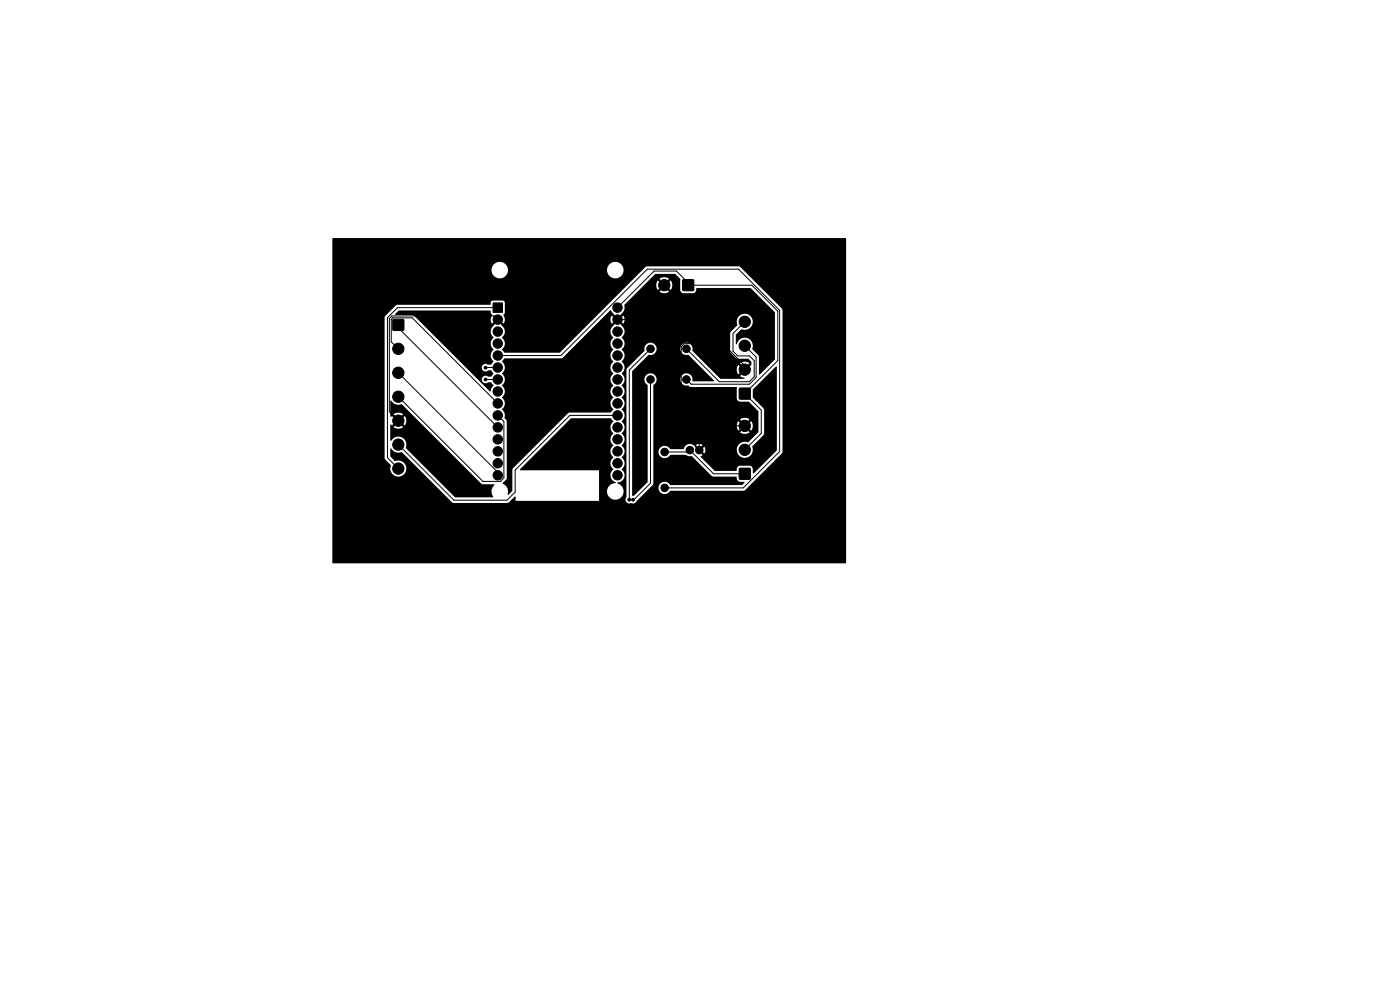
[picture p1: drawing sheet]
<svg xmlns="http://www.w3.org/2000/svg" width="297mm" height="210mm" viewBox="0 0 297 210" stroke-linecap="round" stroke-linejoin="round" font-family="sans-serif">
<g fill="#000" stroke="#000" stroke-width=".21">
<path d="M83.4 67.8h2.2v2.2h-2.2zM104.6 64.3h2v2h-2zM144.9 59.4h2.2v2.2h-2.2zM156.9 82.4h2.2v2.2h-2.2zM156.9 99.4h2.2v2.2h-2.2z"/>
<circle cx="84.5" cy="74" r="1.2"/>
<circle cx="84.5" cy="79.1" r="1.2"/>
<circle cx="103" cy="78" r=".3"/>
<circle cx="105.6" cy="78" r="1"/>
<circle cx="105.6" cy="72.9" r="1"/>
<circle cx="105.6" cy="70.3" r="1"/>
<circle cx="105.6" cy="67.8" r="1"/>
<circle cx="105.6" cy="75.4" r="1"/>
<circle cx="131" cy="78" r="1"/>
<circle cx="131" cy="72.9" r="1"/>
<circle cx="131" cy="70.3" r="1"/>
<circle cx="131" cy="65.3" r="1"/>
<circle cx="131" cy="67.8" r="1"/>
<circle cx="131" cy="75.4" r="1"/>
<circle cx="138" cy="74" r=".8"/>
<circle cx="140.9" cy="60.5" r="1.2"/>
<circle cx="145.6" cy="74" r=".8"/>
<circle cx="158" cy="68.3" r="1.2"/>
<circle cx="158" cy="78.4" r="1.2"/>
<circle cx="158" cy="73.3" r="1.2"/>
<circle cx="84.5" cy="99.4" r="1.2"/>
<circle cx="84.5" cy="89.2" r="1.2"/>
<circle cx="84.5" cy="94.3" r="1.2"/>
<circle cx="84.5" cy="84.2" r="1.2"/>
<circle cx="103" cy="80.5" r=".3"/>
<circle cx="105.6" cy="93.2" r="1"/>
<circle cx="105.6" cy="88.1" r="1"/>
<circle cx="105.6" cy="90.7" r="1"/>
<circle cx="105.6" cy="85.6" r="1"/>
<circle cx="105.6" cy="95.7" r="1"/>
<circle cx="105.6" cy="83" r="1"/>
<circle cx="105.6" cy="80.5" r="1"/>
<circle cx="105.6" cy="98.3" r="1"/>
<circle cx="131" cy="85.6" r="1"/>
<circle cx="131" cy="93.2" r="1"/>
<circle cx="131" cy="88.1" r="1"/>
<circle cx="131" cy="83" r="1"/>
<circle cx="131" cy="80.5" r="1"/>
<circle cx="131" cy="95.7" r="1"/>
<circle cx="131" cy="98.3" r="1"/>
<circle cx="131" cy="90.7" r="1"/>
<circle cx="138" cy="80.5" r=".8"/>
<circle cx="141" cy="95.9" r=".8"/>
<circle cx="145.6" cy="80.5" r=".8"/>
<circle cx="146.3" cy="95.5" r=".8"/>
<circle cx="148.3" cy="95.5" r=".8"/>
<circle cx="158" cy="90.3" r="1.2"/>
<circle cx="158" cy="95.4" r="1.2"/>
<circle cx="105.6" cy="100.8" r="1"/>
<circle cx="131" cy="100.8" r="1"/>
<circle cx="133.5" cy="106" r=".3"/>
<circle cx="134.3" cy="106" r=".3"/>
<circle cx="141" cy="103.5" r=".8"/>
</g>
<g fill="none" stroke="#000" stroke-width=".21">
<path d="M84.5 79.1l21.1 21.1v.6M84.5 74l-1.5-1.5v-4.8l.3-.3h4.1l18.2 18.2M84.5 68.9v.7l21.1 21.1M105.6 67.8l-.8-.8h-21.7l-.5 .6v19.7l1.9 1.9M105.6 65.3h-21.3l-2.1 2.1v29.7l2.3 2.3M105.6 78h-2.6M105.6 75.4h13.4l18.3-18.3h19.4l8.7 8.7v30l-7.7 7.7h-16.7M131 67.8h2.6l7.3-7.3 17.1 17.1v.8l-5.5-5.5h-7.3l-.7 .6v16l3.8 3.8v2.2l5.2-5.2h4.5M131 65.3l7.8-7.8h4.7l2.5 2.5v.5h13.5l5.5 5.5v10.5l-7 7 3.5 3.5v4.9l-3.5 3.5M138 74l-4.5 4.5v27.5M158 68.3l-2.5 2.5v3.7l1 1h2.5l1 1v3.4l-1 1.1h-6.4l-7-7M158 73.3l2.4 2.4v4.4l-1.4 1.4h-12.4l-1-1"/>
<path d="M84.5 84.2l18 17.9h3.6l.8-.7v-12l-1.3-1.3M103 80.5h2.6M131 88.1h-10.1l-11.6 11.6v4.7l-1.7 1.7h-11.3l-11.8-11.8M138 80.5v22l-3.5 3.5h-.2M141 95.9h4.9l.4-.4 5.1 5h6.6"/>
</g>
<path d="M70.5 50.6h109l-.1 68.9h-108.8l-.1-22.3h11.1l1.3 1.5a1.73 1.73 0 0 0 1.5 2.3 1.73 1.73 0 0 0 1.8-2 1.73 1.73 0 0 0-2.5-1.2l-.9-1v-1.6l.1-.1a1.95 1.95 0 0 0 2.4 .8l10.6 10.7 .3 .1h11.5l1.5-1.4 .2 .1v.9h17.7v-6.5h-16.7l-.1-.2 10.9-10.9h8.3l.6 .7a1.62 1.62 0 0 0 0 2.6 1.62 1.62 0 0 0 0 2.5 1.62 1.62 0 0 0 0 2.5 1.62 1.62 0 0 0 0 2.6 1.6 1.6 0 0 0 .6 2.8l-.1 .1a1.76 1.76 0 0 0-1.8 2 1.76 1.76 0 0 0 2.3 1.4h1.6v.2a.86 .86 0 0 0 1.2 .6 .81 .81 0 0 0 1.2-.4l3.4-3.4 .1-.3v-12.4h17.7l.3 1.2 .7-.7 .3 .4-.6 .6a1.69 1.69 0 0 0 2 0l-.6-.6 .3-.4 .7 .6a1.69 1.69 0 0 0 0-2l-.7 .7-.3-.4 .5-.7a1.69 1.69 0 0 0-1.9 .1l.6 .6-.3 .4-.7-.7-.3 .9h-17.7v-8.5a1.34 1.34 0 0 0 .4-2 1.34 1.34 0 0 0-2 0 1.34 1.34 0 0 0 .4 2v20.5l-2.9 3h-.3l-.1-.1v-26.3l3.5-3.5a1.34 1.34 0 0 0 1.7-1.1 1.34 1.34 0 0 0-1.5-1.5 1.34 1.34 0 0 0-1.1 1.7l-3.7 3.7-.1 .3v27l-.2 .5h-1.6a1.81 1.81 0 0 0 1.2-1.8 1.81 1.81 0 0 0-1.4-1.6l.1-.2a1.57 1.57 0 0 0 1.4-1 1.57 1.57 0 0 0-.5-1.8 1.63 1.63 0 0 0 0-2.5 1.63 1.63 0 0 0 0-2.6 1.62 1.62 0 0 0 0-2.5 1.63 1.63 0 0 0 0-2.5 1.62 1.62 0 0 0 0-2.6 1.63 1.63 0 0 0 0-2.5 1.63 1.63 0 0 0 0-2.6 1.63 1.63 0 0 0 0-2.5 1.63 1.63 0 0 0 0-2.5 1.63 1.63 0 0 0 0-2.6 1.62 1.62 0 0 0 0-2.5 1.63 1.63 0 0 0 0-2.6l-.8-.7 .4-.4 .8 .7a1.49 1.49 0 0 0-.1-1.7l-.7 .8-.4-.4 .8-.9a1.74 1.74 0 0 0 .6-1.7l4.2-4.3h2.5l.4 1.1 .6-.6 .4 .3-.6 .7a1.69 1.69 0 0 0 1.9 0l-.6-.7 .3-.3 .7 .5a1.69 1.69 0 0 0 0-1.9l-.7 .6-.3-.3 .6-.7a1.69 1.69 0 0 0-2 0l.7 .7-.4 .3-.6-.6-.4 .9h-2.5l2.3-2.3h4.2l1.1 1.1v2.3l.2 .4 .4 .3h2.2a.99 .99 0 0 0 .7-1.1h11.5l5.1 5.1v10l-3.2 3.3-.2-.1v-3.9l-1.4-1.4a1.77 1.77 0 0 0-1.1-2.4 1.77 1.77 0 0 0-2.3 1.3l-.1-.1v-1.9l1.1-1.1a1.72 1.72 0 0 0 2.5-1.1 1.72 1.72 0 0 0-1.6-2.2 1.72 1.72 0 0 0-1.8 2l.1 .4-1.5 1.7v4l1.4 1.4h2.5l.6 .7v.5l-.7 .8-.3-.4 .6-.6a1.69 1.69 0 0 0-2 0l.6 .6-.3 .4-.7-.6a1.69 1.69 0 0 0 0 1.9l.7-.6 .3 .3-.6 .7 .9 .3v.2h-5.1l-5.9-5.9a1.34 1.34 0 0 0-1.1-1.7 1.34 1.34 0 0 0-1.5 1.5 1.34 1.34 0 0 0 1.8 1.1l5.4 5.4-.1 .2h-4.4a1.34 1.34 0 0 0-1.2-1.7 1.34 1.34 0 0 0-1.5 1.5 1.34 1.34 0 0 0 1.8 1.1l.4 .3h9.8v2.4l.2 .4 .4 .3h2l2 2.1v4.4l-2.2 2.1a1.73 1.73 0 0 0-2.3 1.5 1.73 1.73 0 0 0 2 1.8 1.73 1.73 0 0 0 1.2-2.4l2.4-2.4 .1-.3v-5.1l-.1-.3-2.3-2.2v-1.8l5-4.9 .1 17.9-4.9 4.9-.2-.2-.1-1.1-.3-.3-2.3-.1a.96 .96 0 0 0-.8 1.1h-4.6l-2.9-3v-.1l.4-.2-.7-.7 .3-.4 .8 .7a1.29 1.29 0 0 0-.1-1.4l-.7 .6-.3-.3 .6-.7a1.29 1.29 0 0 0-1.4 0l.7 .7-.4 .3-.3-.4a1.3 1.3 0 0 0-1.3-.8 1.3 1.3 0 0 0-1.2 1l-2.9 .1a1.32 1.32 0 0 0-2.1-.3 1.32 1.32 0 0 0 .2 2 1.32 1.32 0 0 0 1.9-.5h3.3l.5 .2h.7l4.4 4.4 5.2 .1a.83 .83 0 0 0 .7 1h.8l.2 .1-.6 .6h-15.2a1.34 1.34 0 0 0-2-.4 1.34 1.34 0 0 0 0 2 1.34 1.34 0 0 0 2-.4h15.7l8.1-8.1v-30.2l-.1-.3-8.9-8.9-.3-.1h-19.6l-18.3 18.3h-11.7l-.6-.7a1.62 1.62 0 0 0 0-2.5 1.63 1.63 0 0 0 0-2.6l-.8-.7 .4-.4 .8 .7a2.6 2.6 0 0 0-.1-1.9l.3-.4v-2.1l-.1-.3-.4-.1h-2.1l-.3 .2-.2 .7h-19.7l-.3 .1-2.3 2.2-.1 .3v29.9h-11.1v-40h33.8a1.75 1.75 0 0 0 1.7 1.9 1.75 1.75 0 0 0 1.8-1.9h21v.2a1.75 1.75 0 0 0 2.6 1.4 1.75 1.75 0 0 0 0-3 1.75 1.75 0 0 0-2.6 1.4h-21l-.1-.2a1.75 1.75 0 0 0-1.8-1.5 1.75 1.75 0 0 0-1.6 1.7h-33.8zM83.8 66.6l.8-.7h19.4l.4 1a1.49 1.49 0 0 0 0 1.8l.7-.8 .4 .4-.8 .7a1.69 1.69 0 0 0 0 2.6 1.62 1.62 0 0 0 0 2.6 1.62 1.62 0 0 0 0 2.5l-.5 .6-.7 .1a.82 .82 0 0 0-1.1 .1 .82 .82 0 0 0 .1 1.1 .82 .82 0 0 0 1.1 0h.6l.5 .7-.5 .6h-.6a.82 .82 0 0 0-1.2 0 .82 .82 0 0 0 0 1.2 .82 .82 0 0 0 1.2 0h.6l.5 .6-.7 1.3-16.2-16.1-.3-.1h-3.6zM107 76h12.2l10.3-10.2 1.4 1.5-.4 .4-.7-.8a1.48 1.48 0 0 0 0 1.8l.7-.8 .4 .4-.8 .7a1.69 1.69 0 0 0 0 2.6 1.62 1.62 0 0 0 0 2.6 1.62 1.62 0 0 0 0 2.5 1.62 1.62 0 0 0 0 2.6 1.62 1.62 0 0 0 0 2.5 1.62 1.62 0 0 0 0 2.5 1.62 1.62 0 0 0 0 2.6l-.6 .6h-8.7l-.3 .1-11.7 11.7-.1 .3v4.5l-.9 .9a2.18 2.18 0 0 0-1.2-2.5l.9-1.1v-12.2a.85 .85 0 0 1-.4-1.2l-.2-.7-.4-.4a1.7 1.7 0 0 0 0-2.6 1.63 1.63 0 0 0 0-2.6 1.63 1.63 0 0 0 0-2.5 1.63 1.63 0 0 0 0-2.5zM82.8 85h.1a2.1 2.1 0 0 0 2.4 .8l16.8 16.8 2.8 .2a2.06 2.06 0 0 0-.3 2.6l-8.1 .1-10.4-10.4a1.78 1.78 0 0 0-.9-2.3 1.78 1.78 0 0 0-2.3 .7l-.1-.1v-3.2l.1-.2 .2 .3 .7-.7 .3 .4-.6 .6a1.69 1.69 0 0 0 2 0l-.6-.6 .3-.4 .7 .7a1.69 1.69 0 0 0 0-2.1l-.7 .7-.3-.4 .6-.6a1.69 1.69 0 0 0-2 0l.6 .6-.3 .4-.7-.7-.1 .2h-.2z" fill="#000"/>
</svg>
